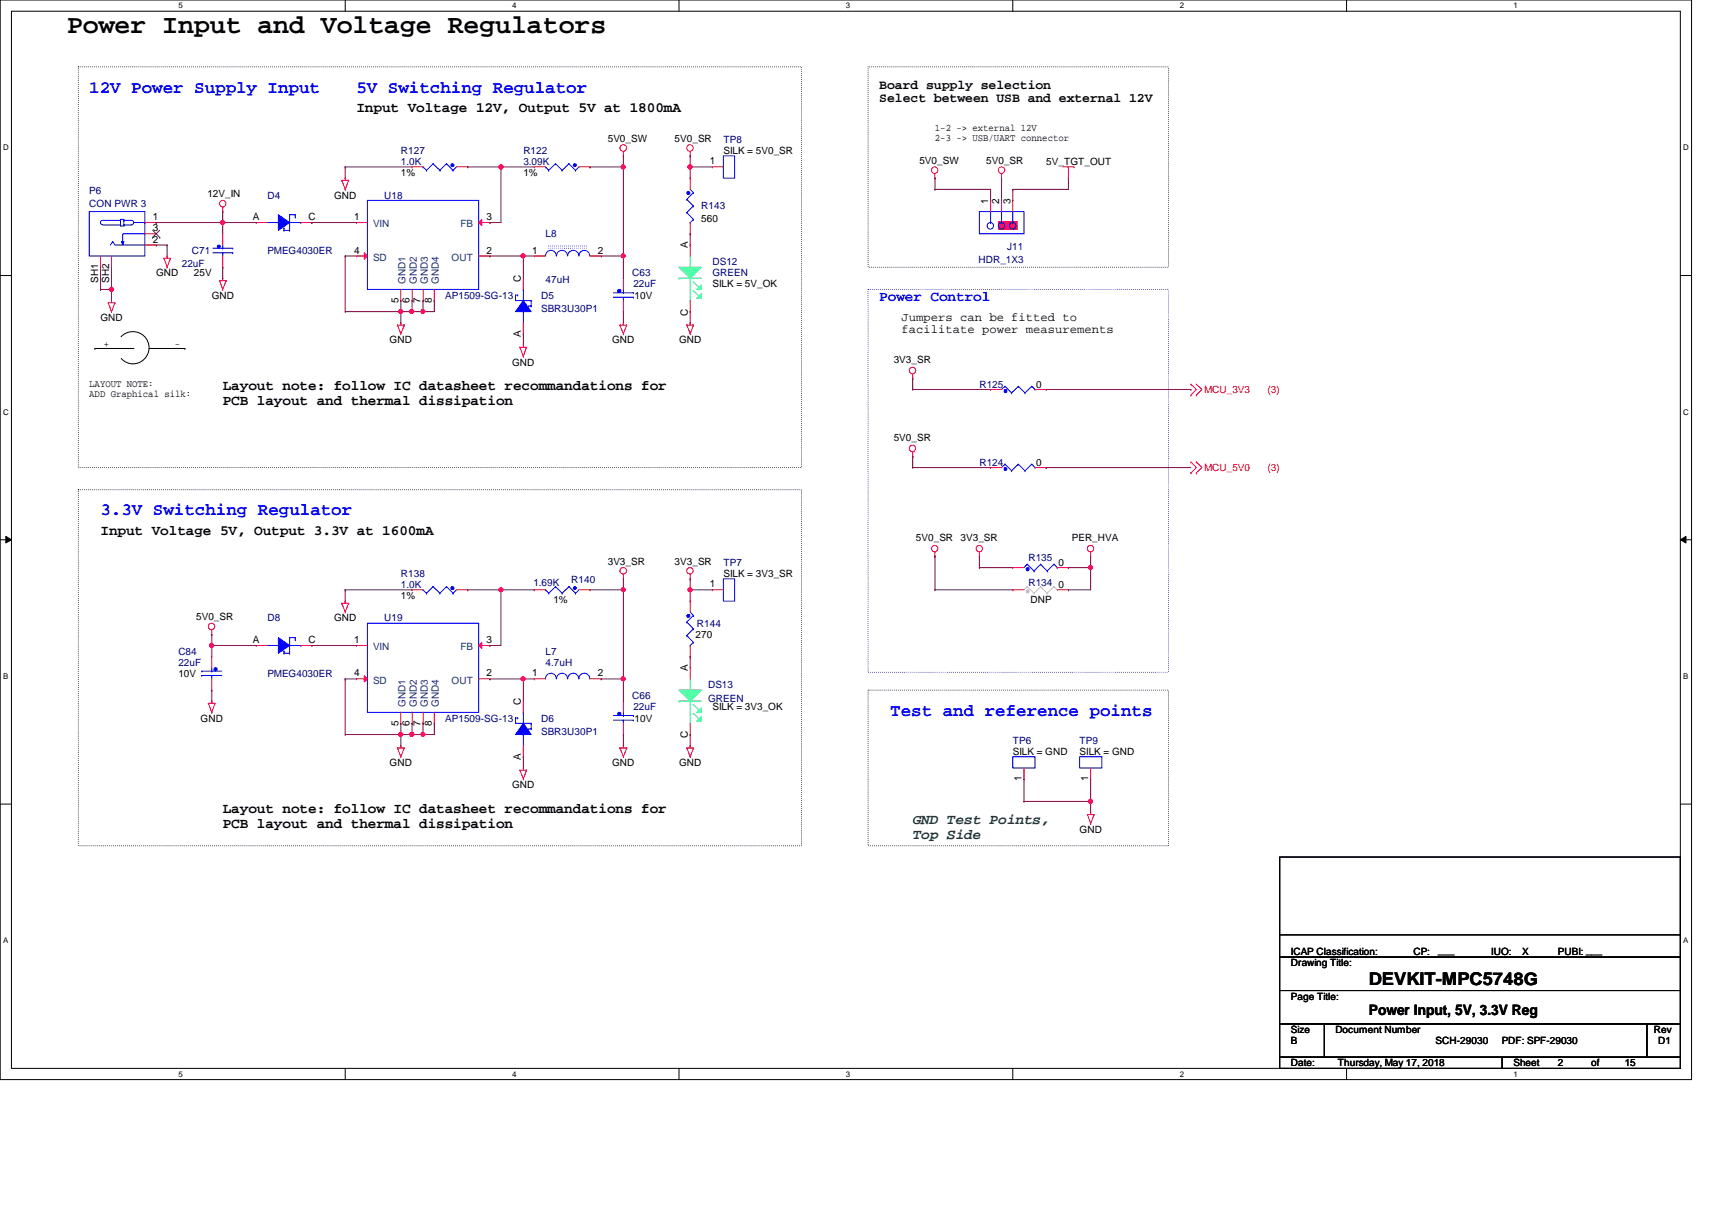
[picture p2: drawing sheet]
<svg xmlns="http://www.w3.org/2000/svg" width="297mm" height="210mm" viewBox="0 0 297 210" stroke-linecap="round" stroke-linejoin="round" font-family="sans-serif">
<defs><g id="words">
<text font-size="4.6" x="11.6" y="5.8">Power Input and Voltage Regulators</text>
<g font-size="3" fill="#00f">
<text x="15.5" y="16.1">12V Power Supply Input</text>
<text x="61.8" y="16.1">5V Switching Regulator</text>
<text x="17.4" y="89.4">3.3V Switching Regulator</text>
<text x="154.5" y="124.2">Test and reference points</text>
</g>
<text font-size="3" x="237.5" y="170.8">DEVKIT-MPC5748G</text>
<g font-size="2.5">
<text x="61.8" y="19.5">Input Voltage 12V, Output 5V at 1800mA</text>
<text x="38.6" y="67.7">Layout note: follow IC datasheet recommandations for</text>
<text x="38.6" y="70.2">PCB layout and thermal dissipation</text>
<text x="17.4" y="92.8">Input Voltage 5V, Output 3.3V at 1600mA</text>
<text x="38.6" y="143.6">PCB layout and thermal dissipation</text>
<text x="38.6" y="141.1">Layout note: follow IC datasheet recommandations for</text>
<text x="237.5" y="176.1">Power Input, 5V, 3.3V Reg</text>
</g>
<text font-size="2.5" fill="#00f" x="152.6" y="52.3">Power Control</text>
<g font-size="2.5" fill="#008000">
<text x="158.4" y="143">GND Test Points,</text>
<text x="158.4" y="145.5">Top Side</text>
</g>
<g font-size="2.3">
<text x="152.6" y="15.4">Board supply selection</text>
<text x="152.6" y="17.7">Select between USB and external 12V</text>
</g>
<g font-size="2.1">
<text x="156.4" y="55.7">Jumpers can be fitted to</text>
<text x="156.4" y="57.8">facilitate power measurements</text>
</g>
<g font-size="1.7">
<text x="162.2" y="22.6">1-2 -&gt; external 12V</text>
<text x="105.4" y="24.6">5V0_SW</text>
<text x="117" y="24.6">5V0_SR</text>
<text x="123.2" y="28.5">1</text>
<text x="125.5" y="26.7">SILK = 5V0_SR</text>
<text x="159.5" y="28.4">5V0_SW</text>
<text x="162.2" y="24.4">2-3 -&gt; USB/UART connector</text>
<text x="171.1" y="28.4">5V0_SR</text>
<text x="181.5" y="28.7">5V_TGT_OUT</text>
<text x="36" y="34.2">12V_IN</text>
<text x="58" y="34.5">GND</text>
<text x="69.6" y="30.6">1%</text>
<text x="90.8" y="30.6">1%</text>
<text x="171.4" y="35.3" transform="rotate(-90 171.4 35.3)">1</text>
<text x="173.4" y="35.3" transform="rotate(-90 173.4 35.3)">2</text>
<text x="175.3" y="35.3" transform="rotate(-90 175.3 35.3)">3</text>
<text x="26.5" y="38.2">1</text>
<text x="26.5" y="40.1">3</text>
<text x="43.9" y="38.2">A</text>
<text x="53.5" y="38.2">C</text>
<text x="61.4" y="38.2">1</text>
<text x="84.4" y="38.2">3</text>
<text x="121.7" y="38.5">560</text>
<text x="26.5" y="42.1">2</text>
<text x="27.1" y="48">GND</text>
<text x="33.7" y="48">25V</text>
<text x="61.4" y="44">4</text>
<text x="84.4" y="44">2</text>
<text x="92.3" y="44">1</text>
<text x="103.7" y="44">2</text>
<text x="119.3" y="43.1" transform="rotate(-90 119.3 43.1)">A</text>
<text x="17" y="49.1" transform="rotate(-90 17 49.1)">SH1</text>
<text x="18.9" y="49.1" transform="rotate(-90 18.9 49.1)">SH2</text>
<text x="36.7" y="51.8">GND</text>
<text x="69.1" y="52.5" transform="rotate(-90 69.1 52.5)">5</text>
<text x="71.1" y="52.5" transform="rotate(-90 71.1 52.5)">6</text>
<text x="73" y="52.5" transform="rotate(-90 73 52.5)">7</text>
<text x="74.9" y="52.5" transform="rotate(-90 74.9 52.5)">8</text>
<text x="90.4" y="48.9" transform="rotate(-90 90.4 48.9)">C</text>
<text x="110.1" y="51.8">10V</text>
<text x="123.6" y="49.9">SILK = 5V_OK</text>
<text x="17.4" y="55.7">GND</text>
<text x="67.6" y="59.5">GND</text>
<text x="90.4" y="58.5" transform="rotate(-90 90.4 58.5)">A</text>
<text x="106.2" y="59.5">GND</text>
<text x="117.8" y="59.5">GND</text>
<text x="119.3" y="54.7" transform="rotate(-90 119.3 54.7)">C</text>
<text x="18" y="60.1">+</text>
<text x="30.3" y="60.1">-</text>
<text x="88.9" y="63.4">GND</text>
<text x="155.1" y="63">3V3_SR</text>
<text x="15.5" y="67.1">LAYOUT NOTE:</text>
<text x="15.5" y="68.8">ADD Graphical silk:</text>
<text x="179.8" y="67.3">0</text>
<text x="155.1" y="76.5">5V0_SR</text>
<text x="179.8" y="80.8">0</text>
<text x="158.9" y="93.9">5V0_SR</text>
<text x="166.7" y="93.9">3V3_SR</text>
<text x="186" y="93.9">PER_HVA</text>
<text x="105.4" y="98">3V3_SR</text>
<text x="117" y="98">3V3_SR</text>
<text x="123.2" y="101.9">1</text>
<text x="125.5" y="100.1">SILK = 3V3_SR</text>
<text x="183.6" y="98.1">0</text>
<text x="34" y="107.6">5V0_SR</text>
<text x="58" y="107.8">GND</text>
<text x="69.6" y="103.9">1%</text>
<text x="96" y="104.7">1%</text>
<text x="178.8" y="104.5">DNP</text>
<text x="183.6" y="102">0</text>
<text x="43.9" y="111.5">A</text>
<text x="53.5" y="111.5">C</text>
<text x="61.4" y="111.5">1</text>
<text x="84.4" y="111.5">3</text>
<text x="120.7" y="110.7">270</text>
<text x="30.9" y="117.4">10V</text>
<text x="61.4" y="117.3">4</text>
<text x="84.4" y="117.3">2</text>
<text x="92.3" y="117.3">1</text>
<text x="103.7" y="117.3">2</text>
<text x="119.3" y="116.4" transform="rotate(-90 119.3 116.4)">A</text>
<text x="34.8" y="125.2">GND</text>
<text x="69.1" y="125.9" transform="rotate(-90 69.1 125.9)">5</text>
<text x="71.1" y="125.9" transform="rotate(-90 71.1 125.9)">6</text>
<text x="73" y="125.9" transform="rotate(-90 73 125.9)">7</text>
<text x="74.9" y="125.9" transform="rotate(-90 74.9 125.9)">8</text>
<text x="90.4" y="122.2" transform="rotate(-90 90.4 122.2)">C</text>
<text x="110.1" y="125.2">10V</text>
<text x="123.6" y="123.2">SILK = 3V3_OK</text>
<text x="90.4" y="131.9" transform="rotate(-90 90.4 131.9)">A</text>
<text x="119.3" y="128.1" transform="rotate(-90 119.3 128.1)">C</text>
<text x="175.7" y="131">SILK = GND</text>
<text x="187.3" y="131">SILK = GND</text>
<text x="67.6" y="132.9">GND</text>
<text x="88.9" y="136.7">GND</text>
<text x="106.2" y="132.9">GND</text>
<text x="117.8" y="132.9">GND</text>
<text x="177.2" y="135.6" transform="rotate(-90 177.2 135.6)">1</text>
<text x="188.8" y="135.6" transform="rotate(-90 188.8 135.6)">1</text>
<text x="187.3" y="144.5">GND</text>
<text x="224" y="167.6">Drawing Title:</text>
<text x="224" y="165.7">ICAP Classification:</text>
<text x="245.2" y="165.7">CP:</text>
<text x="249.5" y="165.5">___</text>
<text x="258.7" y="165.7">IUO:</text>
<text x="264.1" y="165.7">X</text>
<text x="270.3" y="165.7">PUBI: ___</text>
<text x="224" y="173.4">Page Title:</text>
<text x="224" y="179.2">Size</text>
<text x="231.7" y="179.2">Document Number</text>
<text x="286.9" y="179.2">Rev</text>
<text x="224" y="185">Date:</text>
<text x="224" y="181.1">B</text>
<text x="232.1" y="185">Thursday, May 17, 2018</text>
<text x="249.1" y="181.1">SCH-29030</text>
<text x="260.6" y="181.1">PDF: SPF-29030</text>
<text x="262.6" y="185">Sheet</text>
<text x="270.3" y="185">2</text>
<text x="276.1" y="185">of</text>
<text x="281.9" y="185">15</text>
<text x="287.7" y="181.1">D1</text>
</g>
<g font-size="1.7" fill="#000080">
<text x="69.6" y="26.7">R127</text>
<text x="69.6" y="28.7">1.0K</text>
<text x="90.8" y="26.7">R122</text>
<text x="90.8" y="28.7">3.09K</text>
<text x="125.5" y="24.8">TP8</text>
<text x="15.5" y="33.7">P6</text>
<text x="15.5" y="36">CON PWR 3</text>
<text x="46.4" y="34.5">D4</text>
<text x="66.7" y="34.5">U18</text>
<text x="94.7" y="41.2">L8</text>
<text x="121.7" y="36.2">R143</text>
<text x="31.5" y="46.4">22uF</text>
<text x="33.3" y="44.1">C71</text>
<text x="46.4" y="44.1">PMEG4030ER</text>
<text x="109.7" y="48">C63</text>
<text x="123.6" y="46">DS12</text>
<text x="123.6" y="48">GREEN</text>
<text x="169.8" y="45.6">HDR_1X3</text>
<text x="174.7" y="43.3">J11</text>
<text x="77.3" y="51.8">AP1509-SG-13</text>
<text x="93.9" y="51.8">D5</text>
<text x="94.7" y="49.1">47uH</text>
<text x="109.9" y="49.9">22uF</text>
<text x="93.9" y="54.1">SBR3U30P1</text>
<text x="169.9" y="67.3">R125</text>
<text x="169.9" y="80.8">R124</text>
<text x="69.6" y="100.1">R138</text>
<text x="92.5" y="101.6">1.69K</text>
<text x="99.1" y="101.2">R140</text>
<text x="125.5" y="98.1">TP7</text>
<text x="178.4" y="97.4">R135</text>
<text x="178.4" y="101.6">R134</text>
<text x="46.4" y="107.8">D8</text>
<text x="66.7" y="107.8">U19</text>
<text x="69.6" y="102">1.0K</text>
<text x="30.9" y="113.6">C84</text>
<text x="94.7" y="113.6">L7</text>
<text x="120.9" y="108.8">R144</text>
<text x="30.9" y="115.5">22uF</text>
<text x="46.4" y="117.4">PMEG4030ER</text>
<text x="94.7" y="115.5">4.7uH</text>
<text x="122.8" y="119.4">DS13</text>
<text x="77.3" y="125.2">AP1509-SG-13</text>
<text x="93.9" y="125.2">D6</text>
<text x="109.7" y="121.3">C66</text>
<text x="109.9" y="123.2">22uF</text>
<text x="122.8" y="121.7">GREEN</text>
<text x="93.9" y="127.5">SBR3U30P1</text>
<text x="175.7" y="129">TP6</text>
<text x="187.3" y="129">TP9</text>
</g>
<g font-size="1.7" fill="#004080">
<text x="64.7" y="39.4">VIN</text>
<text x="79.9" y="39.4">FB</text>
<text x="64.7" y="45.2">SD</text>
<text x="78.4" y="45.2">OUT</text>
<text x="70.4" y="49.2" transform="rotate(-90 70.4 49.2)">GND1</text>
<text x="72.3" y="49.2" transform="rotate(-90 72.3 49.2)">GND2</text>
<text x="74.2" y="49.2" transform="rotate(-90 74.2 49.2)">GND3</text>
<text x="76.2" y="49.2" transform="rotate(-90 76.2 49.2)">GND4</text>
<text x="64.7" y="112.8">VIN</text>
<text x="79.9" y="112.8">FB</text>
<text x="64.7" y="118.6">SD</text>
<text x="78.4" y="118.6">OUT</text>
<text x="70.4" y="122.6" transform="rotate(-90 70.4 122.6)">GND1</text>
<text x="72.3" y="122.6" transform="rotate(-90 72.3 122.6)">GND2</text>
<text x="74.2" y="122.6" transform="rotate(-90 74.2 122.6)">GND3</text>
<text x="76.2" y="122.6" transform="rotate(-90 76.2 122.6)">GND4</text>
</g>
<g font-size="1.7" fill="#f00">
<text x="208.9" y="68.2">MCU_3V3</text>
<text x="219.9" y="68.2">(3)</text>
<text x="208.9" y="81.7">MCU_5V0</text>
<text x="219.9" y="81.7">(3)</text>
</g>
<g font-size="1.4">
<text x="30.9" y="1.4">5</text>
<text x="88.9" y="1.4">4</text>
<text x="146.8" y="1.4">3</text>
<text x="204.7" y="1.4">2</text>
<text x="262.6" y="1.4">1</text>
<text x=".5" y="26.1">D</text>
<text x="292.1" y="26.1">D</text>
<text x=".5" y="71.9">C</text>
<text x="292.1" y="71.9">C</text>
<text x=".5" y="117.8">B</text>
<text x="292.1" y="117.8">B</text>
<text x=".5" y="163.6">A</text>
<text x="292.1" y="163.6">A</text>
<text x="30.9" y="186.8">5</text>
<text x="88.9" y="186.8">4</text>
<text x="146.8" y="186.8">3</text>
<text x="204.7" y="186.8">2</text>
<text x="262.6" y="186.8">1</text>
</g>
</g></defs>
<path d="M0 0h293.5v187.3h-293.5zM2 1.9h289.5v183.4h-289.5z" fill="none" stroke="#000" stroke-width=".17"/>
<g fill="#fff">
<path d="M30.9 .2h.8v1.5h-.8z"/>
<path d="M30.9 185.5h.8v1.6h-.8z"/>
</g>
<path d="M59.9 0v1.9M59.9 185.3v2" fill="none" stroke="#000" stroke-width=".17"/>
<g fill="#fff">
<path d="M88.9 .2h.7v1.5h-.7z"/>
<path d="M88.9 185.5h.7v1.6h-.7z"/>
</g>
<path d="M117.8 0v1.9M117.8 185.3v2" fill="none" stroke="#000" stroke-width=".17"/>
<g fill="#fff">
<path d="M146.8 .2h.7v1.5h-.7z"/>
<path d="M146.8 185.5h.7v1.6h-.7z"/>
</g>
<path d="M175.7 0v1.9M175.7 185.3v2" fill="none" stroke="#000" stroke-width=".17"/>
<g fill="#fff">
<path d="M204.7 .2h.7v1.5h-.7z"/>
<path d="M204.7 185.5h.7v1.6h-.7z"/>
</g>
<path d="M233.6 0v1.9M233.6 185.3v2" fill="none" stroke="#000" stroke-width=".17"/>
<g fill="#fff">
<path d="M262.6 .2h.8v1.5h-.8z"/>
<path d="M262.6 185.5h.8v1.6h-.8z"/>
<path d="M.5 24.8h1v1.6h-1z"/>
<path d="M292.1 24.8h.9v1.6h-.9z"/>
<path d="M.5 70.7h1v1.5h-1z"/>
<path d="M292.1 70.7h.9v1.5h-.9z"/>
</g>
<path d="M0 47.8h2M291.5 47.8h2" fill="none" stroke="#000" stroke-width=".17"/>
<g fill="#fff">
<path d="M.5 116.5h.9v1.6h-.9z"/>
<path d="M292.1 116.5h.8v1.6h-.8z"/>
</g>
<path d="M0 93.6h2M1 93l1 .6-1 .6zM291.5 93.6l1-.6v1.2zM291.5 93.6h2" fill="none" stroke="#000" stroke-width=".17"/>
<path d="M1 93l1 .6-1 .6zM291.5 93.6l1-.6v1.2z" fill="#000"/>
<g fill="#fff">
<path d="M.5 162.4h.9v1.5h-.9z"/>
<path d="M292.1 162.4h.8v1.5h-.8z"/>
</g>
<path d="M21 58.4a2.79 2.79 0 0 1 4-.1 2.79 2.79 0 0 1 0 4 2.79 2.79 0 0 1-4-.1M16.5 60.5h.1M16.5 60.5h6.7M25.9 60.5h6.2M32.1 60.5h.1M0 139.5h2M291.5 139.5h2" fill="none" stroke="#000" stroke-width=".17"/>
<path d="M13.6 11.6h125.5v69.5h-125.5zM150.6 11.6h52.1v34.8h-52.1zM13.6 85h125.5v61.7h-125.5zM150.6 119.7h52.1v27h-52.1z" fill="none" stroke="#000" stroke-width=".17" stroke-dasharray="0 .3"/>
<path d="M150.6 50.2h52.1v66.4h-52.1z" fill="none" stroke="#00f" stroke-width=".17" stroke-dasharray="0 .3"/>
<path d="M173.2 38.4h3.3v1.4h-3.3z" fill-rule="evenodd" fill="#f00"/>
<g fill="none" stroke="#f00" stroke-width=".17">
<path d="M38.6 36.7h.1M38.6 35.9v.8M59.3 31.3h.1M59.3 31.3h1.2M59.3 31.3l.6 1.6M59.9 30.9h.1M59.9 32.9h.1M59.9 30.9v.4M60.5 31.3h.1M60.5 31.3l-.6 1.6M108.2 27.1h.1M108.2 26.3v.8"/>
<path d="M119.8 27.1h.1M119.8 26.3v.8M162.2 30.9h.1M162.2 30.1v.8M173.2 38.4h3.3v1.4h-3.3zM173.8 30.9h.1M173.8 30.1v.8M184.4 29h1.9M185.4 30.9h.1M185.4 29v1.9M186.3 29h.1M18.8 52.5h.1"/>
<path d="M18.8 52.5h1.1M18.8 52.5l.5 1.6M19.3 52.2h.1M19.3 54.1h.1M19.3 52.2v.3M19.9 52.5h.1M19.9 52.5l-.6 1.6M28.4 44.8h.1M28.4 44.8h1.2M28.4 44.8l.6 1.6M29 44.4h.1M29 46.4h.1"/>
<path d="M29 44.4v.4M29.6 44.8h.1M29.6 44.8l-.6 1.6M38.1 48.7h.1M38.1 48.7h1.1M38.1 48.7l.5 1.5M38.6 48.3h.1M38.6 50.2h.1M38.6 48.3v.4M39.2 48.7h.1M39.2 48.7l-.6 1.5M69 56.4h.1"/>
<path d="M69 56.4h1.1M69 56.4l.6 1.5M69.6 56h.1M69.6 57.9h.1M69.6 56v.4M70.1 56.4h.1M70.1 56.4l-.5 1.5M90.8 59.9h.1M90.8 59.9v.3M107.6 56.4h.1M107.6 56.4h1.2M107.6 56.4l.6 1.5"/>
<path d="M108.2 56h.1M108.2 57.9h.1M108.2 56v.4M108.8 56.4h.1M108.8 56.4l-.6 1.5M119.2 56.4h.1M119.2 56.4h1.1M119.2 56.4l.6 1.5M119.8 56h.1M119.8 57.9h.1M119.8 56v.4M120.3 56.4h.1"/>
<path d="M120.3 56.4l-.5 1.5M90.2 60.2h.1M90.2 60.2h1.2M90.2 60.2l.6 1.6M90.8 61.8h.1M91.4 60.2h.1M91.4 60.2l-.6 1.6M158.4 79.2h.1M158.4 65.7h.1M158.4 64.9v.8M158.4 78.4v.8M206.6 68.5h.1"/>
<path d="M206.6 66.6h.1M206.6 66.6l1 1-1 .9M207.6 66.6h.1M207.6 68.5h.1M207.6 66.6l.9 1-.9 .9M108.2 99.6v.8M119.8 99.6v.8M162.2 96.5h.1M162.2 95.8v.7M169.9 96.5h.1M169.9 95.8v.7M189.2 96.5h.1"/>
<path d="M189.2 95.8v.7M206.6 82h.1M206.6 80.1h.1M206.6 80.1l1 1-1 .9M207.6 80.1h.1M207.6 82h.1M207.6 80.1l.9 1-.9 .9M36.7 110.1h.1M36.7 109.3v.8M59.3 104.6h.1M59.3 104.6h1.2M59.3 104.6l.6 1.6"/>
<path d="M59.9 104.3h.1M59.9 106.2h.1M59.9 104.3v.3M60.5 104.6h.1M60.5 104.6l-.6 1.6M108.2 100.4h.1M119.8 100.4h.1M36.1 122h.1M36.1 122h1.2M36.1 122l.6 1.6M36.7 121.6h.1M36.7 123.6h.1"/>
<path d="M36.7 121.6v.4M37.3 122h.1M37.3 122l-.6 1.6M69 129.8h.1M69 129.8h1.1M69 129.8l.6 1.5M69.6 129.4h.1M69.6 131.3h.1M69.6 129.4v.4M70.1 129.8h.1M70.1 129.8l-.5 1.5M90.2 133.6h.1"/>
<path d="M90.2 133.6h1.2M90.2 133.6l.6 1.5M90.8 133.2h.1M90.8 135.1h.1M90.8 133.2v.4M91.4 133.6h.1M91.4 133.6l-.6 1.5M107.6 129.8h.1M107.6 129.8h1.2M107.6 129.8l.6 1.5M108.2 129.4h.1M108.2 131.3h.1"/>
<path d="M108.2 129.4v.4M108.8 129.8h.1M108.8 129.8l-.6 1.5M119.2 129.8h.1M119.2 129.8h1.1M119.2 129.8l.6 1.5M119.8 129.4h.1M119.8 131.3h.1M119.8 129.4v.4M120.3 129.8h.1M120.3 129.8l-.5 1.5M188.7 141.3h.1"/>
<path d="M188.7 141.3h1.1M188.7 141.3l.5 1.6M189.2 140.9h.1M189.2 142.9h.1M189.2 140.9v.4M189.8 141.3h.1M189.8 141.3l-.6 1.6"/>
<circle cx="38.6" cy="35.3" r=".56"/>
<circle cx="108.1" cy="25.7" r=".57"/>
<circle cx="119.7" cy="25.7" r=".56"/>
<circle cx="162.2" cy="29.5" r=".56"/>
<circle cx="173.8" cy="29.5" r=".56"/>
<circle cx="158.3" cy="64.3" r=".56"/>
<circle cx="158.3" cy="77.8" r=".56"/>
<circle cx="108.1" cy="99" r=".56"/>
<circle cx="119.7" cy="99" r=".56"/>
<circle cx="162.2" cy="95.2" r=".56"/>
<circle cx="169.9" cy="95.2" r=".56"/>
<circle cx="189.2" cy="95.2" r=".56"/>
<circle cx="36.7" cy="108.7" r=".56"/>
</g>
<path d="M222 148.7h69.5v17.3h-69.5zM222 166h69.5v5.8h-69.5zM222 171.8h69.5v5.8h-69.5zM222 177.6h7.8v5.8h-7.8zM222 162.2h69.5M229.8 177.6h55.9v5.8h-55.9zM285.7 177.6h5.8v5.8h-5.8zM291.5 162.2h.1M222 183.4h38.6v1.9h-38.6zM260.6 183.4h30.9v1.9h-30.9z" fill="none" stroke="#000" stroke-width=".17"/>
<path d="M178.2 97.9h.1M178.2 97.9l-.5 .6M178.2 97.9l1.2 1.2M179.4 99.1h.1M180.5 97.9h.1M180.5 97.9l-1.1 1.2M180.5 97.9l1.2 1.2M181.7 99.1h.1M182.9 97.9h.1M182.9 97.9l-1.2 1.2M182.9 97.9l.5 .6M183.4 98.5h.1" fill="none" stroke="#00f" stroke-width=".17"/>
<circle cx="178.3" cy="98.7" r=".27" fill="#00f"/>
<g fill="none" stroke="#00f" stroke-width=".17">
<path d="M94.7 44.4a.93 .93 0 0 1 .9-1 .93 .93 0 0 1 .9 1M96.6 44.4a.95 .95 0 0 1 .9-1 .95 .95 0 0 1 1 1M98.5 44.4a.95 .95 0 0 1 1-1 .95 .95 0 0 1 .9 1M100.5 44.4a.93 .93 0 0 1 .9-1 .93 .93 0 0 1 .9 1M35 117.2h.1M35 116.4h.1M35 117.2h3.5M35 116.4h3.5M36.7 117.2h.1M36.7 117.2v.6"/>
<circle cx="178.3" cy="98.7" r=".27"/>
</g>
<path d="M92.7 44.4h.1M92.7 44.4h2M102.4 44.4h1.9M104.3 44.4h.1M175.7 98.5h.1M175.7 98.5h2M183.4 98.5h2M185.4 98.5h.1" fill="none" stroke="#f00" stroke-width=".17"/>
<path d="M95.2 43.1h6.6M95.2 42.7h6.6" fill="none" stroke="#00f" stroke-width=".17" stroke-dasharray="0 .3"/>
<circle cx="37.4" cy="116.1" r=".29" fill="#00f"/>
<g fill="none" stroke="#00f" stroke-width=".17">
<path d="M174.4 80.5h.1M174.4 80.5l-.6 .6M174.4 80.5l1.1 1.2M175.5 81.7h.1M176.7 80.5h.1M176.7 80.5l-1.2 1.2M176.7 80.5l1.1 1.2M177.8 81.7h.1M179 80.5h.1M179 80.5l-1.2 1.2M179 80.5l.6 .6M179.6 81.1h.1"/>
<path d="M36.7 116.4h.1M36.7 115.8v.6"/>
<circle cx="37.4" cy="116.1" r=".29"/>
</g>
<path d="M36.7 113.9h.1M36.7 119.7h.1M36.7 113.9v1.9M36.7 117.8v1.9" fill="none" stroke="#f00" stroke-width=".17"/>
<circle cx="174.5" cy="81.4" r=".26" fill="#00f"/>
<circle cx="174.5" cy="81.4" r=".26" fill="none" stroke="#00f" stroke-width=".17"/>
<path d="M171.9 81.1h.1M171.9 81.1h1.9M179.6 81.1h1.9M181.5 81.1h.1" fill="none" stroke="#f00" stroke-width=".17"/>
<path d="M178.2 101.8h.1M178.2 101.8l-.5 .5M178.2 101.8l1.2 1.1M179.4 102.9h.1M180.5 101.8h.1M180.5 101.8l-1.1 1.1M180.5 101.8l1.2 1.1M181.7 102.9h.1M182.9 101.8h.1M182.9 101.8l-1.2 1.1M182.9 101.8l.5 .5M183.4 102.3h.1" fill="none" stroke="#c0c0c0" stroke-width=".17"/>
<circle cx="178.3" cy="102.6" r=".27" fill="#c0c0c0"/>
<circle cx="178.3" cy="102.6" r=".27" fill="none" stroke="#c0c0c0" stroke-width=".17"/>
<path d="M61.8 38.6h.1M61.8 38.6h2M83.1 44.4h1.9M85 44.4h.1M175.7 102.3h.1M175.7 102.3h2M183.4 102.3h2M185.4 102.3h.1" fill="none" stroke="#f00" stroke-width=".17"/>
<path d="M63.8 34.8h19.3v15.4h-19.3z" fill="none" stroke="#00f" stroke-width=".17"/>
<path d="M83.1 38.6l.5-.5v1.1z" fill="#f00"/>
<path d="M83.1 38.6l.5-.5v1.1zM83.1 38.6h1.9M85 38.6h.1" fill="none" stroke="#f00" stroke-width=".17"/>
<path d="M63.2 43.9l.6 .5-.6 .6z" fill="#f00"/>
<path d="M61.8 44.4h.1M61.8 44.4h2M63.2 43.9l.6 .5-.6 .6zM69.6 52.2h.1M69.6 50.2v2M71.5 52.2h.1M71.5 50.2v2M73.4 52.2h.1M73.4 50.2v2M75.3 52.2h.1M75.3 50.2v2" fill="none" stroke="#f00" stroke-width=".17"/>
<path d="M73.4 102.3h.1M73.4 102.3l.6 .6M74 102.9h.1M75.1 101.8h.1M75.1 101.8l1.2 1.1M75.1 101.8l-1.1 1.1M76.3 102.9h.1M77.5 101.8h.1M77.5 101.8l1.1 1.1M77.5 101.8l-1.2 1.1M78.6 102.9h.1M79.2 102.3l-.6 .6" fill="none" stroke="#00f" stroke-width=".17"/>
<circle cx="78.5" cy="102" r=".27" fill="#00f"/>
<g fill="none" stroke="#00f" stroke-width=".17">
<path d="M106.4 124.9h3.5M106.4 124.1h3.5M108.2 124.9h.1M108.2 124.9v.6M109.9 124.9h.1M109.9 124.1h.1"/>
<circle cx="78.5" cy="102" r=".27"/>
</g>
<path d="M71.5 102.3h.1M71.5 102.3h1.9M79.2 102.3h1.9M81.1 102.3h.1" fill="none" stroke="#f00" stroke-width=".17"/>
<circle cx="107.5" cy="123.8" r=".27" fill="#00f"/>
<g fill="none" stroke="#00f" stroke-width=".17">
<path d="M73.4 29h.1M73.4 29l.6 .5M74 29.5h.1M75.1 28.4h.1M75.1 28.4l1.2 1.1M75.1 28.4l-1.1 1.1M76.3 29.5h.1M77.5 28.4h.1M77.5 28.4l1.1 1.1M77.5 28.4l-1.2 1.1M78.6 29.5h.1M79.2 29l-.6 .5"/>
<path d="M108.2 124.1h.1M108.2 123.6v.5"/>
<circle cx="107.5" cy="123.8" r=".27"/>
</g>
<path d="M108.2 121.6h.1M108.2 127.4h.1M108.2 121.6v2M108.2 125.5v1.9" fill="none" stroke="#f00" stroke-width=".17"/>
<circle cx="78.5" cy="28.7" r=".27" fill="#00f"/>
<g fill="none" stroke="#00f" stroke-width=".17">
<path d="M94.7 29h.1M94.7 29l.5 .5M95.2 29.5h.1M96.4 28.4h.1M96.4 28.4l1.1 1.1M96.4 28.4l-1.2 1.1M97.5 29.5h.1M98.7 28.4h.1M98.7 28.4l1.2 1.1M98.7 28.4l-1.2 1.1M99.9 29.5h.1M100.5 29l-.6 .5"/>
<path d="M169.9 36.7h7.8v3.9h-7.8zM171.9 38.6h.1M171.9 36.7v1.9M173.8 38.6h.1M173.8 36.7v1.9M175.7 38.6h.1M175.7 36.7v1.9M94.7 117.8a.93 .93 0 0 1 .9-1 .93 .93 0 0 1 .9 1M96.6 117.8a.95 .95 0 0 1 .9-1 .95 .95 0 0 1 1 1M98.5 117.8a.95 .95 0 0 1 1-1 .95 .95 0 0 1 .9 1M100.5 117.8a.93 .93 0 0 1 .9-1 .93 .93 0 0 1 .9 1"/>
<circle cx="78.5" cy="28.7" r=".27"/>
<circle cx="171.8" cy="39.2" r=".56"/>
<circle cx="173.8" cy="39.2" r=".56"/>
<circle cx="175.7" cy="39.2" r=".57"/>
</g>
<g fill="none" stroke="#f00" stroke-width=".17">
<path d="M71.5 29h.1M71.5 29h1.9M79.2 29h1.9M81.1 29h.1M171.9 34.8h.1M171.9 34.8v1.9M173.8 34.8h.1M173.8 34.8v1.9M175.7 34.8h.1M175.7 34.8v1.9M92.7 117.8h.1M92.7 117.8h2"/>
<path d="M102.4 117.8h1.9M104.3 117.8h.1"/>
</g>
<circle cx="99.7" cy="28.7" r=".26" fill="#00f"/>
<g fill="none" stroke="#00f" stroke-width=".17">
<path d="M36.9 43.9h3.5M36.9 43.1h3.5M38.6 43.9h.1M38.6 43.9v.5M40.4 43.9h.1M40.4 43.1h.1"/>
<circle cx="99.7" cy="28.7" r=".26"/>
</g>
<path d="M92.7 29h.1M92.7 29h2M100.5 29h1.9M102.4 29h.1" fill="none" stroke="#f00" stroke-width=".17"/>
<circle cx="38" cy="42.8" r=".26" fill="#00f"/>
<g fill="none" stroke="#00f" stroke-width=".17">
<path d="M38.6 43.1h.1M38.6 42.5v.6M89.4 124.5h.1M89.4 124.5v1h2.8M90.8 127.4h.1M90.8 123.6h.1M90.8 123.6v1.9M90.8 127.4v2M92.2 125.5h.1M92.2 126.4h.1M92.2 125.5v.9"/>
<circle cx="38" cy="42.8" r=".26"/>
</g>
<path d="M38.6 40.6h.1M38.6 46.4h.1M38.6 40.6v1.9M38.6 44.4v2" fill="none" stroke="#f00" stroke-width=".17"/>
<path d="M90.8 125.5l1.4 1.9h-2.8z" fill-rule="evenodd" fill="#00f"/>
<g fill="none" stroke="#00f" stroke-width=".17">
<path d="M46.4 112h1.9M48.3 112h.1M49.3 113.3h.1M49.3 113.3h.9M50.2 113.3h.1M50.2 112h2M51.2 110.6h.1M51.2 110.6h-1v2.7M52.2 112h.1M89.4 124.5h.4M89.8 124.5h.1M90.8 125.5l1.4 1.9h-2.8z"/>
<path d="M91.7 126.4h.1M91.7 126.4h.5"/>
</g>
<path d="M90.8 131.3h.1M90.8 121.6h.1M90.8 121.6v2M90.8 129.4v1.9" fill="none" stroke="#f00" stroke-width=".17"/>
<path d="M48.3 110.6l1.9 1.4-1.9 1.3z" fill-rule="evenodd" fill="#00f"/>
<g fill="none" stroke="#00f" stroke-width=".17">
<path d="M89.4 51.2h.1M89.4 51.2v1h2.8M90.8 54.1h.1M90.8 50.2h.1M90.8 50.2v2M90.8 54.1v1.9M92.2 52.2h.1M92.2 53.1h.1M92.2 52.2v.9M48.3 110.6l1.9 1.4-1.9 1.3zM49.3 112.9h.1M49.3 112.9v.4"/>
<path d="M51.2 111h.1M51.2 110.6v.4M187.3 131.3h3.9v1.9h-3.9z"/>
</g>
<path d="M44.4 112h.1M44.4 112h2M52.2 112h1.9M54.1 112h.1M189.2 135.1h.1M189.2 133.2v1.9" fill="none" stroke="#f00" stroke-width=".17"/>
<path d="M90.8 52.2l1.4 1.9h-2.8z" fill-rule="evenodd" fill="#00f"/>
<path d="M89.4 51.2h.4M89.8 51.2h.1M90.8 52.2l1.4 1.9h-2.8zM91.7 53.1h.1M91.7 53.1h.5M106.4 51.6h3.5M106.4 50.8h3.5M108.2 51.6h.1M108.2 51.6v.6M109.9 51.6h.1M109.9 50.8h.1" fill="none" stroke="#00f" stroke-width=".17"/>
<path d="M90.8 57.9h.1M90.8 48.3h.1M90.8 48.3v1.9M90.8 56v1.9" fill="none" stroke="#f00" stroke-width=".17"/>
<circle cx="107.4" cy="50.5" r=".29" fill="#00f"/>
<g fill="none" stroke="#00f" stroke-width=".17">
<path d="M108.2 50.8h.1M108.2 50.2v.6M174.4 67h.1M174.4 67l-.6 .6M174.4 67l1.1 1.2M175.5 68.2h.1M176.7 67h.1M176.7 67l-1.2 1.2M176.7 67l1.1 1.2M177.8 68.2h.1M179 67h.1M179 67l-1.2 1.2"/>
<path d="M179 67l.6 .6M179.6 67.6h.1"/>
<circle cx="107.4" cy="50.5" r=".29"/>
</g>
<path d="M108.2 48.3h.1M108.2 54.1h.1M108.2 48.3v1.9M108.2 52.2v1.9" fill="none" stroke="#f00" stroke-width=".17"/>
<circle cx="174.4" cy="67.8" r=".27" fill="#00f"/>
<g fill="none" stroke="#00f" stroke-width=".17">
<path d="M119.2 34.6h.1M119.2 36.9h.1M119.2 34.6l1.1 1.1M119.2 36.9l1.1 1.2M119.8 38.6h.1M119.8 32.9l.5 .5M120.3 33.4h.1M120.3 35.7h.1M120.3 38.1h.1M120.3 33.4l-1.1 1.2M120.3 35.7l-1.1 1.2M120.3 38.1l-.5 .5"/>
<circle cx="174.4" cy="67.8" r=".27"/>
</g>
<path d="M171.9 67.6h.1M171.9 67.6h1.9M179.6 67.6h1.9M181.5 67.6h.1" fill="none" stroke="#f00" stroke-width=".17"/>
<circle cx="119.4" cy="33.5" r=".27" fill="#00f"/>
<g fill="none" stroke="#00f" stroke-width=".17">
<path d="M63.8 108.1h19.3v15.5h-19.3z"/>
<circle cx="119.4" cy="33.5" r=".27"/>
</g>
<path d="M119.8 30.9h.1M119.8 30.9v2M119.8 38.6v2M119.8 40.6h.1M61.8 112h.1M61.8 112h2M83.1 117.8h1.9M85 117.8h.1" fill="none" stroke="#f00" stroke-width=".17"/>
<path d="M83.1 112l.5-.6v1.1z" fill="#f00"/>
<path d="M83.1 112l.5-.6v1.1zM83.1 112h1.9M85 112h.1" fill="none" stroke="#f00" stroke-width=".17"/>
<path d="M63.2 117.2l.6 .6-.6 .5z" fill="#f00"/>
<g fill="none" stroke="#f00" stroke-width=".17">
<path d="M61.8 117.8h.1M61.8 117.8h2M63.2 117.2l.6 .6-.6 .5zM123.6 102.3h.1M123.6 102.3h1.9M69.6 125.5h.1M69.6 123.6v1.9M71.5 125.5h.1M71.5 123.6v1.9M73.4 125.5h.1M73.4 123.6v1.9M75.3 125.5h.1"/>
<path d="M75.3 123.6v1.9"/>
</g>
<path d="M125.5 100.4h2v3.9h-2z" fill="none" stroke="#00f" stroke-width=".17"/>
<path d="M117.8 46.4h3.9l-1.9 1.9z" fill="#00ff80"/>
<path d="M117.8 46.4h3.9l-1.9 1.9z" fill="none" stroke="#00ff80" stroke-width=".17"/>
<path d="M121.7 49.4v.8h-.8z" fill="#00ff80"/>
<path d="M121.7 49.4v.8h-.8z" fill="none" stroke="#00ff80" stroke-width=".17"/>
<path d="M120.9 51.7l.8-.7v.7z" fill="#00ff80"/>
<path d="M117.8 48.3h.1M117.8 48.3h3.9M119.8 46.4h.1M119.8 52.2h.1M119.8 44.4v2M119.8 48.3v3.9M120.3 48.9h.1M120.3 50.4h.1M120.3 48.9l1 .9M120.3 50.4l1 1M120.9 51.7l.8-.7v.7z" fill="none" stroke="#00ff80" stroke-width=".17"/>
<path d="M119.8 42.5h.1M119.8 54.1h.1M119.8 42.5v1.9M119.8 52.2v1.9" fill="none" stroke="#f00" stroke-width=".17"/>
<path d="M94.7 102.3h.1M94.7 102.3l.5 .6M95.2 102.9h.1M96.4 101.8h.1M96.4 101.8l1.1 1.1M96.4 101.8l-1.2 1.1M97.5 102.9h.1M98.7 101.8h.1M98.7 101.8l1.2 1.1M98.7 101.8l-1.2 1.1M99.9 102.9h.1M100.5 102.3l-.6 .6" fill="none" stroke="#00f" stroke-width=".17"/>
<circle cx="99.7" cy="102" r=".26" fill="#00f"/>
<g fill="none" stroke="#00f" stroke-width=".17">
<path d="M17.8 39h3.1M20.9 38.1h.6v1.1h-.6zM20.9 38.2h-3.1a.38 .38 0 0 0-.4 .4 .38 .38 0 0 0 .4 .4M20.9 38.2h.1M20.9 39h.1M21.5 38.2h1.3a.38 .38 0 0 1 .4 .4 .38 .38 0 0 1-.4 .4M21.5 38.2h.1M21.5 39h.1M21.5 39h1.3M19.2 42.5l.4-.6 .3 .6h5.2"/>
<circle cx="99.7" cy="102" r=".26"/>
</g>
<path d="M92.7 102.3h.1M92.7 102.3h2M100.5 102.3h1.9M102.4 102.3h.1" fill="none" stroke="#f00" stroke-width=".17"/>
<path d="M21.1 41.9h.4l-.2 .6z" fill="#00f"/>
<path d="M15.5 36.7h9.6v7.7h-9.6zM23.2 38.6h1.9M25.1 38.6h.1M21.1 41.9h.4l-.2 .6zM25.1 40.6h-3.8v1.3" fill="none" stroke="#00f" stroke-width=".17"/>
<path d="M25.1 38.6h2M27.1 38.6h.1M17.4 46.4h.1M17.4 44.4v2M19.3 46.4h.1M19.3 44.4v2M25.1 42.5h2M25.1 40.6h2M27.1 42.5h.1M27.1 40.6h.1" fill="none" stroke="#f00" stroke-width=".17"/>
<path d="M26.5 40l1.2 1.2M27.7 40l-1.2 1.2M26.5 41.2h.1M27.7 41.2h.1" fill="none" stroke="#804000" stroke-width=".17"/>
<path d="M117.8 119.7h3.9l-1.9 1.9z" fill="#00ff80"/>
<path d="M117.8 119.7h3.9l-1.9 1.9z" fill="none" stroke="#00ff80" stroke-width=".17"/>
<path d="M121.7 122.8v.8h-.8z" fill="#00ff80"/>
<path d="M121.7 122.8v.8h-.8z" fill="none" stroke="#00ff80" stroke-width=".17"/>
<path d="M120.9 125.1l.8-.8v.8z" fill="#00ff80"/>
<path d="M119.8 119.7h.1M119.8 117.8v1.9M117.8 121.6h.1M117.8 121.6h3.9M119.8 125.5h.1M119.8 121.6v3.9M120.3 122.2h.1M120.3 123.7h.1M120.3 122.2l1 1M120.3 123.7l1 1M120.9 125.1l.8-.8v.8z" fill="none" stroke="#00ff80" stroke-width=".17"/>
<path d="M119.8 115.8h.1M119.8 115.8v2M119.8 127.4h.1M119.8 125.5v1.9" fill="none" stroke="#f00" stroke-width=".17"/>
<path d="M119.2 107.9h.1M119.2 110.2h.1M119.2 107.9l1.1 1.2M119.2 110.2l1.1 1.2M119.8 112h.1M119.8 106.2l.5 .6M120.3 106.8h.1M120.3 109.1h.1M120.3 111.4h.1M120.3 106.8l-1.1 1.1M120.3 109.1l-1.1 1.1M120.3 111.4l-.5 .6" fill="none" stroke="#00f" stroke-width=".17"/>
<circle cx="119.4" cy="106.8" r=".27" fill="#00f"/>
<g fill="none" stroke="#00f" stroke-width=".17">
<path d="M46.4 38.6h1.9M48.3 38.6h.1M49.3 40h.1M49.3 40h.9M50.2 40h.1M50.2 38.6h2M51.2 37.3h.1M51.2 37.3h-1v2.7M52.2 38.6h.1"/>
<circle cx="119.4" cy="106.8" r=".27"/>
</g>
<path d="M119.8 104.3h.1M119.8 113.9h.1M119.8 104.3v1.9M119.8 112v1.9" fill="none" stroke="#f00" stroke-width=".17"/>
<path d="M48.3 37.3l1.9 1.3-1.9 1.4z" fill-rule="evenodd" fill="#00f"/>
<path d="M48.3 37.3l1.9 1.3-1.9 1.4zM49.3 39.6h.1M49.3 39.6v.4M51.2 37.7h.1M51.2 37.3v.4M125.5 27.1h2v3.8h-2zM175.7 131.3h3.9v1.9h-3.9z" fill="none" stroke="#00f" stroke-width=".17"/>
<path d="M44.4 38.6h.1M44.4 38.6h2M52.2 38.6h1.9M54.1 38.6h.1M123.6 29h.1M123.6 29h1.9M177.7 135.1h.1M177.7 133.2v1.9" fill="none" stroke="#f00" stroke-width=".17"/>
<path d="M177.7 135.1h.1M177.7 139h.1M177.7 135.1v3.9M177.7 139h11.5M189.2 139h.1M189.2 135.1h.1M189.2 135.1v5.8" fill="none" stroke="#800040" stroke-width=".17"/>
<circle cx="189.2" cy="139" r=".38" fill="#f0f"/>
<circle cx="189.2" cy="139" r=".38" fill="none" stroke="#f0f" stroke-width=".17"/>
<path d="M158.4 67.6h.1M158.4 67.6h13.5M181.5 67.6h25.1M206.6 67.6h.1M158.4 81.1h.1M158.4 81.1h13.5M181.5 81.1h.1M181.5 81.1h25.1M185.4 98.5h.1M189.2 96.5h.1M189.2 96.5v2h-3.8" fill="none" stroke="#800040" stroke-width=".17"/>
<circle cx="189.2" cy="98.4" r=".37" fill="#f0f"/>
<circle cx="189.2" cy="98.4" r=".37" fill="none" stroke="#f0f" stroke-width=".17"/>
<g fill="none" stroke="#800040" stroke-width=".17">
<path d="M27.1 38.6h.1M27.1 38.6h11.5M27.1 42.5h.1M27.1 42.5h1.9M29 42.5h.1M29 42.5v1.9M158.4 79.2h.1M158.4 65.7h.1M158.4 65.7v1.9M158.4 79.2v1.9M162.2 96.5h.1M162.2 96.5v5.8"/>
<path d="M169.9 96.5h.1M169.9 98.5h.1M169.9 96.5v2M169.9 98.5h5.8M189.2 98.5h.1M189.2 98.5v3.8h-3.8M162.2 102.3h.1M162.2 102.3h13.5M185.4 102.3h.1"/>
</g>
<circle cx="38.6" cy="38.6" r=".38" fill="#f0f"/>
<circle cx="38.6" cy="38.6" r=".38" fill="none" stroke="#f0f" stroke-width=".17"/>
<path d="M69.6 125.5h.1M69.6 127.4h.1M69.6 125.5v3.9M69.6 127.4h1.9M75.3 125.5h.1M75.3 125.5v1.9" fill="none" stroke="#800040" stroke-width=".17"/>
<circle cx="69.5" cy="127.4" r=".37" fill="#f0f"/>
<circle cx="69.5" cy="127.4" r=".37" fill="none" stroke="#f0f" stroke-width=".17"/>
<path d="M73.4 125.5h.1M73.4 127.4h.1M73.4 125.5v1.9M73.4 127.4h1.9" fill="none" stroke="#800040" stroke-width=".17"/>
<circle cx="73.4" cy="127.4" r=".37" fill="#f0f"/>
<circle cx="73.4" cy="127.4" r=".37" fill="none" stroke="#f0f" stroke-width=".17"/>
<path d="M71.5 125.5h.1M71.5 127.4h.1M71.5 125.5v1.9M71.5 127.4h1.9" fill="none" stroke="#800040" stroke-width=".17"/>
<circle cx="71.5" cy="127.4" r=".37" fill="#f0f"/>
<circle cx="71.5" cy="127.4" r=".37" fill="none" stroke="#f0f" stroke-width=".17"/>
<path d="M36.7 112h.1M36.7 112h7.7M59.9 117.8h.1M59.9 117.8h1.9M59.9 117.8v9.6M59.9 127.4h.1M59.9 127.4h9.7" fill="none" stroke="#800040" stroke-width=".17"/>
<circle cx="36.7" cy="111.9" r=".37" fill="#f0f"/>
<circle cx="36.7" cy="111.9" r=".37" fill="none" stroke="#f0f" stroke-width=".17"/>
<path d="M36.7 112h.1M36.7 119.7h.1M36.7 112v1.9M36.7 119.7v1.9M85 117.8h.1M85 117.8h5.8M90.8 117.8h.1M90.8 117.8v3.8" fill="none" stroke="#800040" stroke-width=".17"/>
<circle cx="90.8" cy="117.7" r=".37" fill="#f0f"/>
<circle cx="90.8" cy="117.7" r=".37" fill="none" stroke="#f0f" stroke-width=".17"/>
<path d="M90.8 117.8h.1M90.8 117.8h1.9M104.3 117.8h.1M104.3 117.8h3.9M108.2 117.8h.1M108.2 117.8v3.8M90.8 131.3h.1M90.8 131.3v1.9" fill="none" stroke="#800040" stroke-width=".17"/>
<circle cx="108.1" cy="117.7" r=".37" fill="#f0f"/>
<circle cx="108.1" cy="117.7" r=".37" fill="none" stroke="#f0f" stroke-width=".17"/>
<path d="M102.4 102.3h5.8M108.2 100.4h.1M108.2 102.3h.1M108.2 100.4v1.9M108.2 127.4h.1M108.2 127.4v2" fill="none" stroke="#800040" stroke-width=".17"/>
<circle cx="108.1" cy="102.3" r=".37" fill="#f0f"/>
<circle cx="108.1" cy="102.3" r=".37" fill="none" stroke="#f0f" stroke-width=".17"/>
<path d="M81.1 102.3h.1M81.1 102.3h11.6M85 112h.1M86.9 102.3h.1M86.9 102.3v9.7h-1.9M108.2 102.3h.1M108.2 102.3v15.5" fill="none" stroke="#800040" stroke-width=".17"/>
<circle cx="86.9" cy="102.3" r=".37" fill="#f0f"/>
<circle cx="86.9" cy="102.3" r=".37" fill="none" stroke="#f0f" stroke-width=".17"/>
<g fill="none" stroke="#800040" stroke-width=".17">
<path d="M36.7 110.1h.1M36.7 110.1v1.9M59.9 102.3h.1M59.9 102.3h11.6M59.9 102.3v2M119.8 113.9h.1M119.8 100.4h.1M119.8 102.3h.1M119.8 102.3h3.8M119.8 100.4v3.9M119.8 113.9v1.9M119.8 127.4h.1"/>
<path d="M119.8 127.4v2"/>
</g>
<circle cx="119.7" cy="102.3" r=".37" fill="#f0f"/>
<circle cx="119.7" cy="102.3" r=".37" fill="none" stroke="#f0f" stroke-width=".17"/>
<path d="M69.6 52.2h.1M69.6 52.2v1.9" fill="none" stroke="#800040" stroke-width=".17"/>
<circle cx="69.5" cy="54" r=".37" fill="#f0f"/>
<circle cx="69.5" cy="54" r=".37" fill="none" stroke="#f0f" stroke-width=".17"/>
<path d="M69.6 54.1h.1M69.6 54.1h1.9M69.6 54.1v1.9M73.4 52.2h.1M73.4 54.1h.1M73.4 52.2v1.9M75.3 52.2h.1M75.3 52.2v1.9h-1.9" fill="none" stroke="#800040" stroke-width=".17"/>
<circle cx="73.4" cy="54" r=".37" fill="#f0f"/>
<circle cx="73.4" cy="54" r=".37" fill="none" stroke="#f0f" stroke-width=".17"/>
<path d="M71.5 52.2h.1M71.5 52.2v1.9" fill="none" stroke="#800040" stroke-width=".17"/>
<circle cx="71.5" cy="54" r=".37" fill="#f0f"/>
<circle cx="71.5" cy="54" r=".37" fill="none" stroke="#f0f" stroke-width=".17"/>
<g fill="none" stroke="#800040" stroke-width=".17">
<path d="M38.6 38.6h.1M38.6 38.6h5.8M38.6 38.6v2M38.6 46.4h.1M38.6 46.4v1.9M59.9 44.4h.1M59.9 54.1h.1M59.9 54.1h9.7M59.9 44.4h1.9M59.9 44.4v9.7M71.5 54.1h.1M71.5 54.1h1.9"/>
<path d="M85 44.4h.1M85 44.4h5.8"/>
</g>
<circle cx="90.8" cy="44.4" r=".37" fill="#f0f"/>
<circle cx="90.8" cy="44.4" r=".37" fill="none" stroke="#f0f" stroke-width=".17"/>
<g fill="none" stroke="#800040" stroke-width=".17">
<path d="M102.4 29h.1M102.4 29h5.8M108.2 27.1h.1M108.2 29h.1M108.2 27.1v21.2M90.8 44.4h.1M90.8 57.9h.1M90.8 44.4v3.9M90.8 57.9v2M90.8 44.4h1.9M104.3 44.4h.1M104.3 44.4h3.9"/>
<path d="M108.2 44.4h.1M108.2 54.1h.1M108.2 54.1v1.9"/>
</g>
<circle cx="108.1" cy="44.4" r=".37" fill="#f0f"/>
<circle cx="108.1" cy="44.4" r=".37" fill="none" stroke="#f0f" stroke-width=".17"/>
<circle cx="108.1" cy="29" r=".38" fill="#f0f"/>
<circle cx="108.1" cy="29" r=".38" fill="none" stroke="#f0f" stroke-width=".17"/>
<path d="M81.1 29h.1M81.1 29h11.6M85 38.6h.1M86.9 29h.1M86.9 29v9.6h-1.9" fill="none" stroke="#800040" stroke-width=".17"/>
<circle cx="86.9" cy="29" r=".38" fill="#f0f"/>
<circle cx="86.9" cy="29" r=".38" fill="none" stroke="#f0f" stroke-width=".17"/>
<path d="M59.9 29h.1M59.9 29h11.6M59.9 29v1.9M119.8 29h.1M119.8 29h3.8M119.8 40.6h.1M119.8 54.1h.1M119.8 40.6v1.9M119.8 54.1v1.9" fill="none" stroke="#800040" stroke-width=".17"/>
<circle cx="119.7" cy="29" r=".38" fill="#f0f"/>
<circle cx="119.7" cy="29" r=".38" fill="none" stroke="#f0f" stroke-width=".17"/>
<g fill="none" stroke="#800040" stroke-width=".17">
<path d="M38.6 36.7h.1M38.6 36.7v1.9M54.1 38.6h.1M54.1 38.6h7.7M119.8 29h.1M119.8 27.1h.1M119.8 27.1v3.8M162.2 30.9h.1M162.2 32.9h.1M162.2 30.9v2M162.2 32.9h9.7M171.9 32.9h.1"/>
<path d="M171.9 32.9v1.9M173.8 30.9h.1M173.8 30.9v3.9M175.7 32.9h.1M175.7 32.9v1.9M185.4 30.9h.1M185.4 30.9v2h-9.7M17.4 50.2h.1M17.4 46.4v3.8M17.4 50.2h1.9M19.3 50.2h.1M19.3 46.4v5.8"/>
<path d="M54.1 112h.1M54.1 112h7.7"/>
</g>
<circle cx="19.4" cy="50.2" r=".37" fill="#f0f"/>
<circle cx="19.4" cy="50.2" r=".37" fill="none" stroke="#f0f" stroke-width=".17"/>
<circle cx="189.2" cy="139" r=".38" fill="#f0f"/>
<circle cx="189.2" cy="139" r=".38" fill="none" stroke="#f0f" stroke-width=".17"/>
<circle cx="189.2" cy="98.4" r=".37" fill="#f0f"/>
<circle cx="189.2" cy="98.4" r=".37" fill="none" stroke="#f0f" stroke-width=".17"/>
<circle cx="38.6" cy="38.6" r=".38" fill="#f0f"/>
<circle cx="38.6" cy="38.6" r=".38" fill="none" stroke="#f0f" stroke-width=".17"/>
<circle cx="69.5" cy="127.4" r=".37" fill="#f0f"/>
<circle cx="69.5" cy="127.4" r=".37" fill="none" stroke="#f0f" stroke-width=".17"/>
<circle cx="73.4" cy="127.4" r=".37" fill="#f0f"/>
<circle cx="73.4" cy="127.4" r=".37" fill="none" stroke="#f0f" stroke-width=".17"/>
<circle cx="71.5" cy="127.4" r=".37" fill="#f0f"/>
<circle cx="71.5" cy="127.4" r=".37" fill="none" stroke="#f0f" stroke-width=".17"/>
<circle cx="36.7" cy="111.9" r=".37" fill="#f0f"/>
<circle cx="36.7" cy="111.9" r=".37" fill="none" stroke="#f0f" stroke-width=".17"/>
<circle cx="90.8" cy="117.7" r=".37" fill="#f0f"/>
<circle cx="90.8" cy="117.7" r=".37" fill="none" stroke="#f0f" stroke-width=".17"/>
<circle cx="108.1" cy="117.7" r=".37" fill="#f0f"/>
<circle cx="108.1" cy="117.7" r=".37" fill="none" stroke="#f0f" stroke-width=".17"/>
<circle cx="108.1" cy="102.3" r=".37" fill="#f0f"/>
<circle cx="108.1" cy="102.3" r=".37" fill="none" stroke="#f0f" stroke-width=".17"/>
<circle cx="86.9" cy="102.3" r=".37" fill="#f0f"/>
<circle cx="86.9" cy="102.3" r=".37" fill="none" stroke="#f0f" stroke-width=".17"/>
<circle cx="119.7" cy="102.3" r=".37" fill="#f0f"/>
<circle cx="119.7" cy="102.3" r=".37" fill="none" stroke="#f0f" stroke-width=".17"/>
<circle cx="69.5" cy="54" r=".37" fill="#f0f"/>
<circle cx="69.5" cy="54" r=".37" fill="none" stroke="#f0f" stroke-width=".17"/>
<circle cx="73.4" cy="54" r=".37" fill="#f0f"/>
<circle cx="73.4" cy="54" r=".37" fill="none" stroke="#f0f" stroke-width=".17"/>
<circle cx="71.5" cy="54" r=".37" fill="#f0f"/>
<circle cx="71.5" cy="54" r=".37" fill="none" stroke="#f0f" stroke-width=".17"/>
<circle cx="90.8" cy="44.4" r=".37" fill="#f0f"/>
<circle cx="90.8" cy="44.4" r=".37" fill="none" stroke="#f0f" stroke-width=".17"/>
<circle cx="108.1" cy="44.4" r=".37" fill="#f0f"/>
<circle cx="108.1" cy="44.4" r=".37" fill="none" stroke="#f0f" stroke-width=".17"/>
<circle cx="108.1" cy="29" r=".38" fill="#f0f"/>
<circle cx="108.1" cy="29" r=".38" fill="none" stroke="#f0f" stroke-width=".17"/>
<circle cx="86.9" cy="29" r=".38" fill="#f0f"/>
<circle cx="86.9" cy="29" r=".38" fill="none" stroke="#f0f" stroke-width=".17"/>
<circle cx="119.7" cy="29" r=".38" fill="#f0f"/>
<circle cx="119.7" cy="29" r=".38" fill="none" stroke="#f0f" stroke-width=".17"/>
<circle cx="19.4" cy="50.2" r=".37" fill="#f0f"/>
<circle cx="19.4" cy="50.2" r=".37" fill="none" stroke="#f0f" stroke-width=".17"/>
<use href="#words"/>
</svg>
